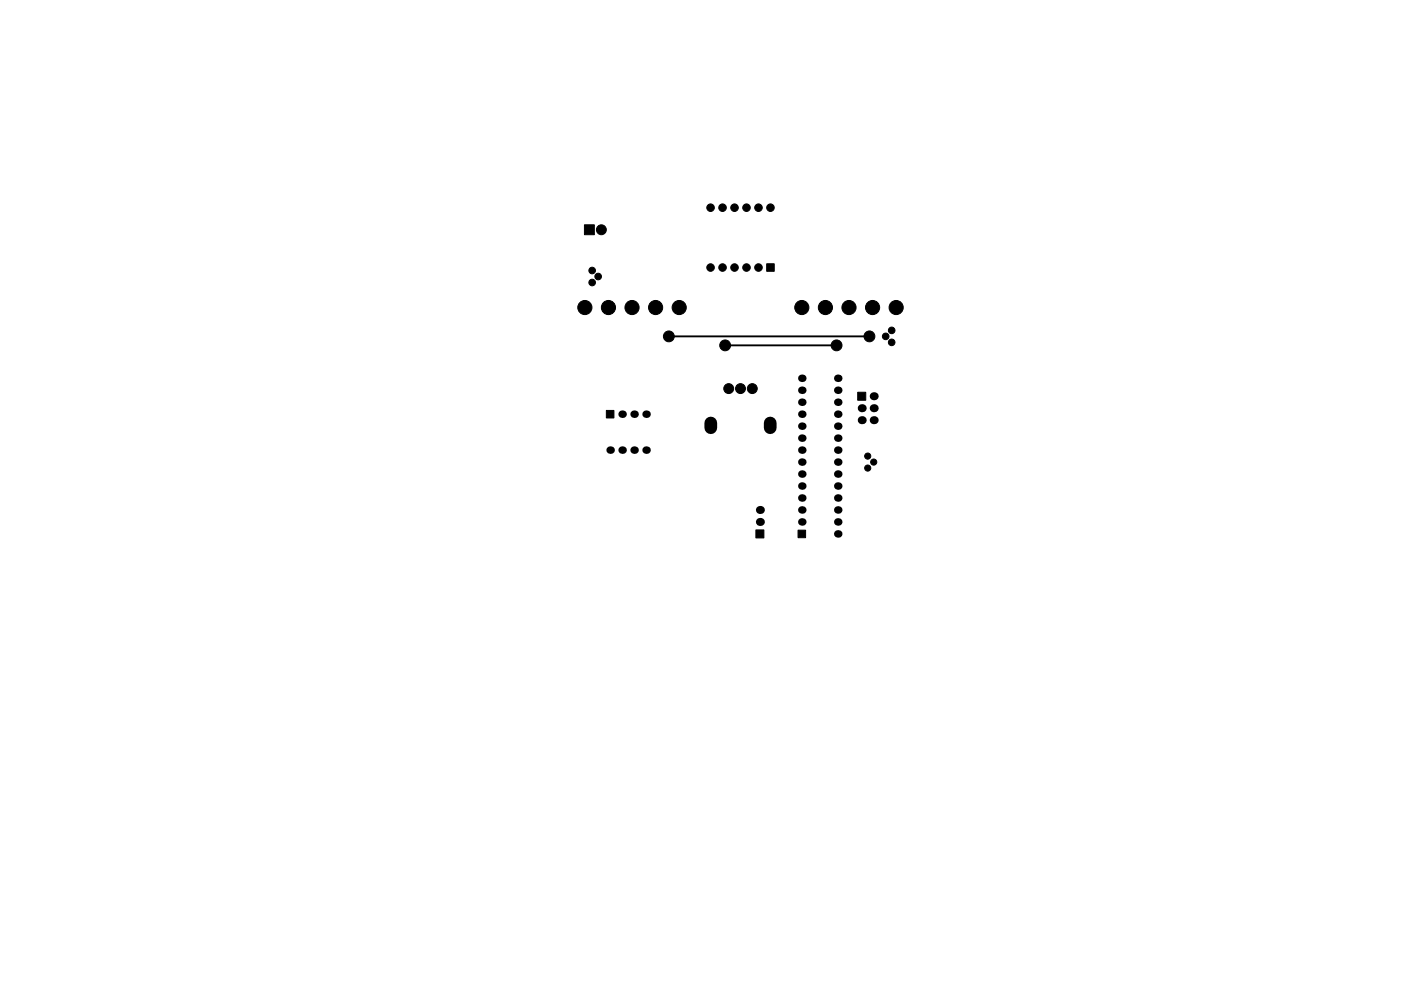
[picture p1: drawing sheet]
<svg xmlns="http://www.w3.org/2000/svg" width="297mm" height="210mm" viewBox="0 0 297 210" stroke-linecap="round" stroke-linejoin="round" font-family="sans-serif">
<g fill="#000" stroke="#000" stroke-width=".21">
<path d="M123.9 47.7h2.1v2.1h-2.1zM162.6 56h1.6v1.6h-1.6zM128.6 87.1h1.6v1.6h-1.6zM181.9 83.2h1.7v1.7h-1.7zM160.3 112.4h1.7v1.7h-1.7zM169.2 112.5h1.6v1.6h-1.6z"/>
<circle cx="125.6" cy="59.9" r=".7"/>
<circle cx="125.6" cy="57.4" r=".7"/>
<circle cx="126.8" cy="58.7" r=".7"/>
<circle cx="127.5" cy="48.7" r="1.05"/>
<circle cx="150.7" cy="44.1" r=".8"/>
<circle cx="150.7" cy="56.8" r=".8"/>
<circle cx="153.2" cy="44.1" r=".8"/>
<circle cx="153.2" cy="56.8" r=".8"/>
<circle cx="155.7" cy="44.1" r=".8"/>
<circle cx="155.7" cy="56.8" r=".8"/>
<circle cx="158.3" cy="44.1" r=".8"/>
<circle cx="158.3" cy="56.8" r=".8"/>
<circle cx="160.8" cy="44.1" r=".8"/>
<circle cx="160.8" cy="56.8" r=".8"/>
<circle cx="163.4" cy="44.1" r=".8"/>
<circle cx="124" cy="65.2" r="1.5"/>
<circle cx="129" cy="65.2" r="1.5"/>
<circle cx="134" cy="65.2" r="1.5"/>
<circle cx="139" cy="65.2" r="1.5"/>
<circle cx="141.8" cy="71.4" r="1.15"/>
<circle cx="144" cy="65.2" r="1.5"/>
<circle cx="153.7" cy="73.3" r="1.15"/>
<circle cx="170" cy="65.2" r="1.5"/>
<circle cx="175" cy="65.2" r="1.5"/>
<circle cx="177.4" cy="73.3" r="1.15"/>
<circle cx="180" cy="65.2" r="1.5"/>
<circle cx="184.3" cy="71.4" r="1.15"/>
<circle cx="185" cy="65.2" r="1.5"/>
<circle cx="187.8" cy="71.4" r=".7"/>
<circle cx="189.1" cy="72.6" r=".7"/>
<circle cx="189.1" cy="70.1" r=".7"/>
<circle cx="190" cy="65.2" r="1.5"/>
<circle cx="154.5" cy="82.4" r="1.05"/>
<circle cx="157" cy="82.4" r="1.05"/>
<circle cx="159.5" cy="82.4" r="1.05"/>
<circle cx="184" cy="96.8" r=".65"/>
<circle cx="184" cy="99.3" r=".65"/>
<circle cx="185.2" cy="98" r=".65"/>
</g>
<g fill="#000">
<circle cx="129.4" cy="95.5" r=".8"/>
<circle cx="131.9" cy="95.5" r=".8"/>
<circle cx="131.9" cy="87.9" r=".8"/>
<circle cx="134.4" cy="87.9" r=".8"/>
<circle cx="134.4" cy="95.5" r=".8"/>
<circle cx="137" cy="87.9" r=".8"/>
<circle cx="137" cy="95.5" r=".8"/>
<circle cx="170" cy="95.5" r=".8"/>
<circle cx="170" cy="87.9" r=".8"/>
<circle cx="170" cy="93" r=".8"/>
<circle cx="170" cy="82.8" r=".8"/>
<circle cx="170" cy="80.3" r=".8"/>
<circle cx="170" cy="85.3" r=".8"/>
<circle cx="170" cy="90.4" r=".8"/>
<circle cx="170" cy="98" r=".8"/>
<circle cx="177.6" cy="87.9" r=".8"/>
<circle cx="177.6" cy="95.5" r=".8"/>
<circle cx="177.6" cy="85.3" r=".8"/>
<circle cx="177.6" cy="93" r=".8"/>
<circle cx="177.6" cy="80.3" r=".8"/>
<circle cx="177.6" cy="90.4" r=".8"/>
<circle cx="177.6" cy="82.8" r=".8"/>
<circle cx="177.6" cy="98" r=".8"/>
<circle cx="182.7" cy="89.1" r=".85"/>
<circle cx="182.7" cy="86.6" r=".85"/>
<circle cx="185.2" cy="89.1" r=".85"/>
<circle cx="185.2" cy="84.1" r=".85"/>
<circle cx="185.2" cy="86.6" r=".85"/>
<circle cx="161.1" cy="110.7" r=".85"/>
<circle cx="161.1" cy="108.2" r=".85"/>
<circle cx="170" cy="108.2" r=".8"/>
<circle cx="170" cy="100.6" r=".8"/>
<circle cx="170" cy="103.1" r=".8"/>
<circle cx="170" cy="110.7" r=".8"/>
<circle cx="170" cy="105.7" r=".8"/>
<circle cx="177.6" cy="108.2" r=".8"/>
<circle cx="177.6" cy="100.6" r=".8"/>
<circle cx="177.6" cy="110.7" r=".8"/>
<circle cx="177.6" cy="103.1" r=".8"/>
<circle cx="177.6" cy="113.3" r=".8"/>
<circle cx="177.6" cy="105.7" r=".8"/>
</g>
<path d="M150.7 89.7v1M163.3 89.7v1" fill="none" stroke="#000" stroke-width="2.7"/>
<path d="M141.8 71.4h42.5M153.7 73.3h23.7" fill="none" stroke="#000" stroke-width=".4"/>
</svg>
